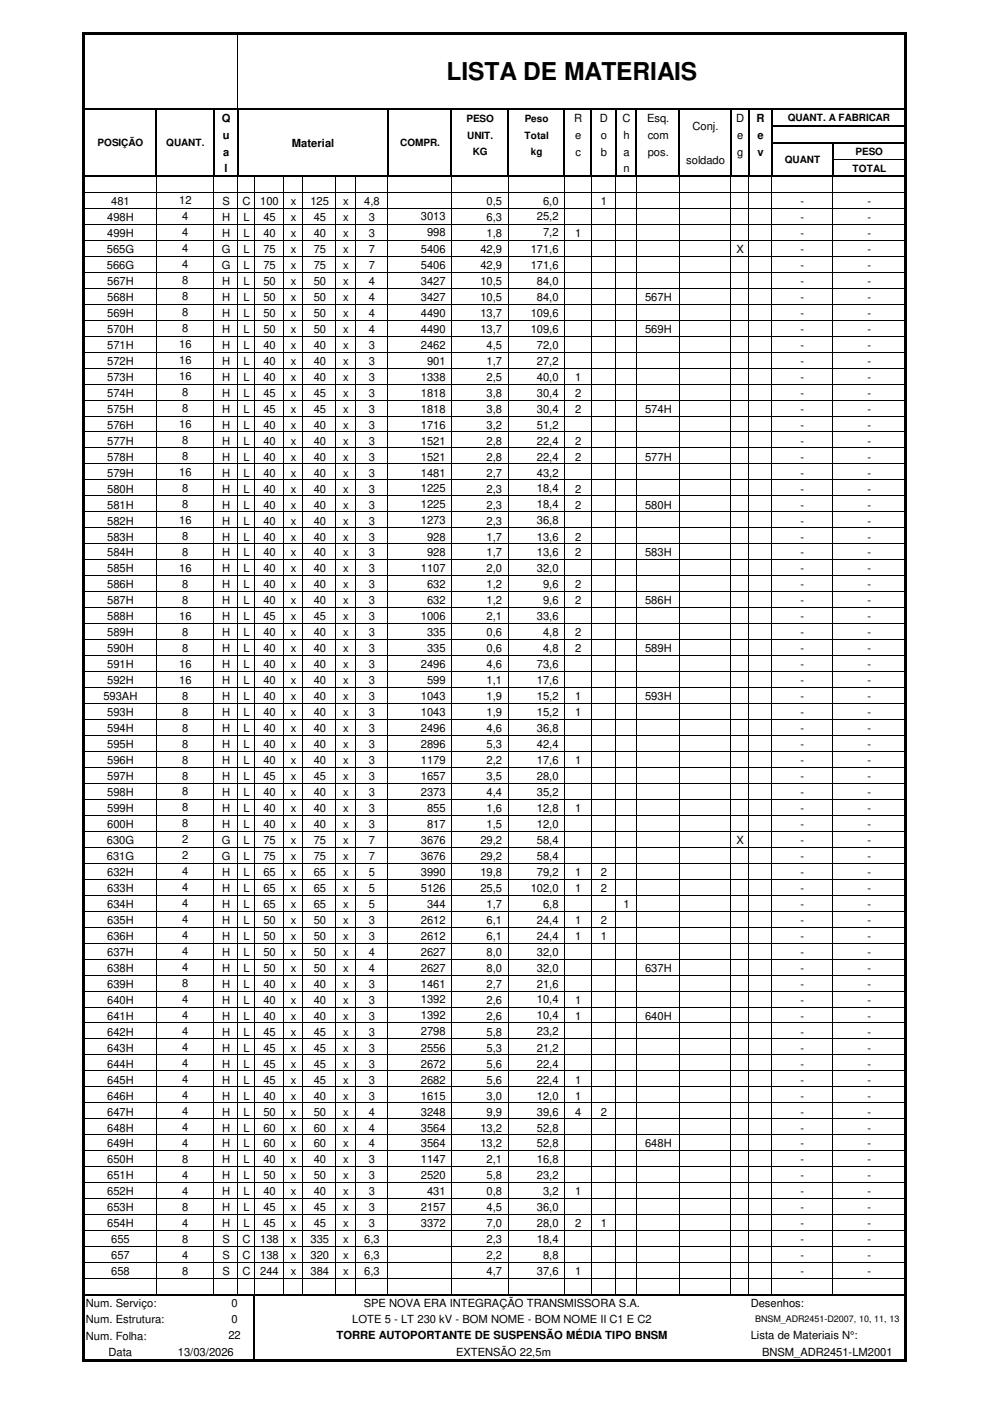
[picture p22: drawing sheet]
<svg xmlns="http://www.w3.org/2000/svg" width="210mm" height="297mm" viewBox="0 0 210 297" stroke-linecap="round" stroke-linejoin="round" font-family="sans-serif">
<defs><g id="words">
<text font-size="5.2" x="94.7" y="17">LISTA DE MATERIAIS</text>
<g font-size="2.4">
<text x="47" y="25.9">Q</text>
<text x="47.2" y="29.5">u</text>
<text x="121.8" y="25.9">R</text>
<text x="122" y="29.5">e</text>
<text x="127.2" y="25.9">D</text>
<text x="127.4" y="29.5">o</text>
<text x="132" y="25.9">C</text>
<text x="132.2" y="29.5">h</text>
<text x="137.2" y="25.9">Esq.</text>
<text x="137.3" y="29.5">com</text>
<text x="146.9" y="27.6">Conj.</text>
<text x="156.1" y="25.9">D</text>
<text x="156.3" y="29.5">e</text>
<text x="160.4" y="25.9">R</text>
<text x="160.6" y="29.5">e</text>
<text x="47.3" y="33">a</text>
<text x="61.9" y="31.1">Material</text>
<text x="122" y="33">c</text>
<text x="127.4" y="33">b</text>
<text x="132.2" y="33">a</text>
<text x="137.3" y="33">pos.</text>
<text x="145.5" y="34.7">soldado</text>
<text x="156.3" y="33">g</text>
<text x="160.6" y="33">v</text>
<text x="47.6" y="36.4">l</text>
<text x="132.2" y="36.4">n</text>
<text x="22.7" y="46.9">498H</text>
<text x="23.6" y="43.5">481</text>
<text x="38" y="43.3">12</text>
<text x="38.7" y="46.7">4</text>
<text x="47.1" y="46.9">H</text>
<text x="47.2" y="43.5">S</text>
<text x="51.4" y="43.5">C</text>
<text x="51.6" y="46.9">L</text>
<text x="55.2" y="43.5">100</text>
<text x="55.8" y="46.9">45</text>
<text x="61.7" y="43.5">x</text>
<text x="61.7" y="46.9">x</text>
<text x="65.8" y="43.5">125</text>
<text x="66.5" y="46.9">45</text>
<text x="72.7" y="43.5">x</text>
<text x="72.7" y="46.9">x</text>
<text x="77.2" y="43.5">4,8</text>
<text x="78.2" y="46.9">3</text>
<text x="89.2" y="46.7">3013</text>
<text x="103.2" y="43.5">0,5</text>
<text x="103.2" y="46.9">6,3</text>
<text x="113.8" y="46.7">25,2</text>
<text x="115.1" y="43.5">6,0</text>
<text x="127.4" y="43.5">1</text>
<text x="169.8" y="43.5">-</text>
<text x="169.8" y="46.9">-</text>
<text x="183.9" y="43.5">-</text>
<text x="183.9" y="46.9">-</text>
<text x="22.6" y="53.6">565G</text>
<text x="22.7" y="50.2">499H</text>
<text x="38.7" y="53.5">4</text>
<text x="38.7" y="50.1">4</text>
<text x="47" y="53.6">G</text>
<text x="47.1" y="50.2">H</text>
<text x="51.6" y="53.6">L</text>
<text x="51.6" y="50.2">L</text>
<text x="55.8" y="53.6">75</text>
<text x="55.8" y="50.2">40</text>
<text x="61.7" y="53.6">x</text>
<text x="61.7" y="50.2">x</text>
<text x="66.5" y="53.6">75</text>
<text x="66.5" y="50.2">40</text>
<text x="72.7" y="53.6">x</text>
<text x="72.7" y="50.2">x</text>
<text x="78.2" y="53.6">7</text>
<text x="78.2" y="50.2">3</text>
<text x="89.2" y="53.6">5406</text>
<text x="90.6" y="50.1">998</text>
<text x="101.9" y="53.6">42,9</text>
<text x="103.2" y="50.2">1,8</text>
<text x="112.5" y="53.6">171,6</text>
<text x="115.1" y="50.1">7,2</text>
<text x="122" y="50.2">1</text>
<text x="156.2" y="53.6">X</text>
<text x="169.8" y="53.6">-</text>
<text x="169.8" y="50.2">-</text>
<text x="183.9" y="53.6">-</text>
<text x="183.9" y="50.2">-</text>
<text x="22.6" y="57">566G</text>
<text x="38.7" y="56.9">4</text>
<text x="47" y="57">G</text>
<text x="51.6" y="57">L</text>
<text x="55.8" y="57">75</text>
<text x="61.7" y="57">x</text>
<text x="66.5" y="57">75</text>
<text x="72.7" y="57">x</text>
<text x="78.2" y="57">7</text>
<text x="89.2" y="57">5406</text>
<text x="101.9" y="57">42,9</text>
<text x="112.5" y="57">171,6</text>
<text x="169.8" y="57">-</text>
<text x="183.9" y="57">-</text>
<text x="22.7" y="60.4">567H</text>
<text x="22.7" y="63.8">568H</text>
<text x="38.7" y="60.3">8</text>
<text x="38.7" y="63.7">8</text>
<text x="47.1" y="60.4">H</text>
<text x="47.1" y="63.8">H</text>
<text x="51.6" y="60.4">L</text>
<text x="51.6" y="63.8">L</text>
<text x="55.8" y="60.4">50</text>
<text x="55.8" y="63.8">50</text>
<text x="61.7" y="60.4">x</text>
<text x="61.7" y="63.8">x</text>
<text x="66.5" y="60.4">50</text>
<text x="66.5" y="63.8">50</text>
<text x="72.7" y="60.4">x</text>
<text x="72.7" y="63.8">x</text>
<text x="78.2" y="60.4">4</text>
<text x="78.2" y="63.8">4</text>
<text x="89.2" y="60.4">3427</text>
<text x="89.2" y="63.8">3427</text>
<text x="101.9" y="60.4">10,5</text>
<text x="101.9" y="63.8">10,5</text>
<text x="113.8" y="60.4">84,0</text>
<text x="113.8" y="63.8">84,0</text>
<text x="136.8" y="63.8">567H</text>
<text x="169.8" y="60.4">-</text>
<text x="169.8" y="63.8">-</text>
<text x="183.9" y="60.4">-</text>
<text x="183.9" y="63.8">-</text>
<text x="22.7" y="67.2">569H</text>
<text x="22.7" y="70.6">570H</text>
<text x="38.7" y="67.1">8</text>
<text x="38.7" y="70.4">8</text>
<text x="47.1" y="67.2">H</text>
<text x="47.1" y="70.6">H</text>
<text x="51.6" y="67.2">L</text>
<text x="51.6" y="70.6">L</text>
<text x="55.8" y="67.2">50</text>
<text x="55.8" y="70.6">50</text>
<text x="61.7" y="67.2">x</text>
<text x="61.7" y="70.6">x</text>
<text x="66.5" y="67.2">50</text>
<text x="66.5" y="70.6">50</text>
<text x="72.7" y="67.2">x</text>
<text x="72.7" y="70.6">x</text>
<text x="78.2" y="67.2">4</text>
<text x="78.2" y="70.6">4</text>
<text x="89.2" y="67.2">4490</text>
<text x="89.2" y="70.6">4490</text>
<text x="101.9" y="67.2">13,7</text>
<text x="101.9" y="70.6">13,7</text>
<text x="112.5" y="67.2">109,6</text>
<text x="112.5" y="70.6">109,6</text>
<text x="136.8" y="70.6">569H</text>
<text x="169.8" y="67.2">-</text>
<text x="169.8" y="70.6">-</text>
<text x="183.9" y="67.2">-</text>
<text x="183.9" y="70.6">-</text>
<text x="22.7" y="74">571H</text>
<text x="22.7" y="77.3">572H</text>
<text x="38" y="73.8">16</text>
<text x="38" y="77.2">16</text>
<text x="47.1" y="74">H</text>
<text x="47.1" y="77.3">H</text>
<text x="51.6" y="74">L</text>
<text x="51.6" y="77.3">L</text>
<text x="55.8" y="74">40</text>
<text x="55.8" y="77.3">40</text>
<text x="61.7" y="74">x</text>
<text x="61.7" y="77.3">x</text>
<text x="66.5" y="74">40</text>
<text x="66.5" y="77.3">40</text>
<text x="72.7" y="74">x</text>
<text x="72.7" y="77.3">x</text>
<text x="78.2" y="74">3</text>
<text x="78.2" y="77.3">3</text>
<text x="89.2" y="74">2462</text>
<text x="90.6" y="77.3">901</text>
<text x="103.2" y="77.3">1,7</text>
<text x="103.2" y="74">4,5</text>
<text x="113.8" y="77.3">27,2</text>
<text x="113.8" y="74">72,0</text>
<text x="169.8" y="77.3">-</text>
<text x="169.8" y="74">-</text>
<text x="183.9" y="77.3">-</text>
<text x="183.9" y="74">-</text>
<text x="22.7" y="80.7">573H</text>
<text x="38" y="80.6">16</text>
<text x="38.7" y="84">8</text>
<text x="47.1" y="80.7">H</text>
<text x="51.6" y="80.7">L</text>
<text x="55.8" y="80.7">40</text>
<text x="61.7" y="80.7">x</text>
<text x="66.5" y="80.7">40</text>
<text x="72.7" y="80.7">x</text>
<text x="78.2" y="80.7">3</text>
<text x="89.2" y="80.7">1338</text>
<text x="103.2" y="80.7">2,5</text>
<text x="113.8" y="80.7">40,0</text>
<text x="122" y="80.7">1</text>
<text x="169.8" y="80.7">-</text>
<text x="183.9" y="80.7">-</text>
<text x="22.7" y="84.1">574H</text>
<text x="22.7" y="87.5">575H</text>
<text x="38.7" y="87.4">8</text>
<text x="47.1" y="84.1">H</text>
<text x="47.1" y="87.5">H</text>
<text x="51.6" y="84.1">L</text>
<text x="51.6" y="87.5">L</text>
<text x="55.8" y="84.1">45</text>
<text x="55.8" y="87.5">45</text>
<text x="61.7" y="84.1">x</text>
<text x="61.7" y="87.5">x</text>
<text x="66.5" y="84.1">45</text>
<text x="66.5" y="87.5">45</text>
<text x="72.7" y="84.1">x</text>
<text x="72.7" y="87.5">x</text>
<text x="78.2" y="84.1">3</text>
<text x="78.2" y="87.5">3</text>
<text x="89.2" y="84.1">1818</text>
<text x="89.2" y="87.5">1818</text>
<text x="103.2" y="84.1">3,8</text>
<text x="103.2" y="87.5">3,8</text>
<text x="113.8" y="84.1">30,4</text>
<text x="113.8" y="87.5">30,4</text>
<text x="122" y="84.1">2</text>
<text x="122" y="87.5">2</text>
<text x="136.8" y="87.5">574H</text>
<text x="169.8" y="84.1">-</text>
<text x="169.8" y="87.5">-</text>
<text x="183.9" y="84.1">-</text>
<text x="183.9" y="87.5">-</text>
<text x="22.7" y="90.9">576H</text>
<text x="22.7" y="94.3">577H</text>
<text x="38" y="90.8">16</text>
<text x="38.7" y="94.1">8</text>
<text x="47.1" y="90.9">H</text>
<text x="47.1" y="94.3">H</text>
<text x="51.6" y="90.9">L</text>
<text x="51.6" y="94.3">L</text>
<text x="55.8" y="90.9">40</text>
<text x="55.8" y="94.3">40</text>
<text x="61.7" y="90.9">x</text>
<text x="61.7" y="94.3">x</text>
<text x="66.5" y="90.9">40</text>
<text x="66.5" y="94.3">40</text>
<text x="72.7" y="90.9">x</text>
<text x="72.7" y="94.3">x</text>
<text x="78.2" y="90.9">3</text>
<text x="78.2" y="94.3">3</text>
<text x="89.2" y="90.9">1716</text>
<text x="89.2" y="94.3">1521</text>
<text x="103.2" y="90.9">3,2</text>
<text x="103.2" y="94.3">2,8</text>
<text x="113.8" y="90.9">51,2</text>
<text x="113.8" y="94.3">22,4</text>
<text x="122" y="94.3">2</text>
<text x="169.8" y="94.3">-</text>
<text x="169.8" y="90.9">-</text>
<text x="183.9" y="94.3">-</text>
<text x="183.9" y="90.9">-</text>
<text x="22.7" y="97.7">578H</text>
<text x="22.7" y="101">579H</text>
<text x="38" y="100.9">16</text>
<text x="38.7" y="97.5">8</text>
<text x="47.1" y="97.7">H</text>
<text x="47.1" y="101">H</text>
<text x="51.6" y="97.7">L</text>
<text x="51.6" y="101">L</text>
<text x="55.8" y="97.7">40</text>
<text x="55.8" y="101">40</text>
<text x="61.7" y="97.7">x</text>
<text x="61.7" y="101">x</text>
<text x="66.5" y="97.7">40</text>
<text x="66.5" y="101">40</text>
<text x="72.7" y="97.7">x</text>
<text x="72.7" y="101">x</text>
<text x="78.2" y="97.7">3</text>
<text x="78.2" y="101">3</text>
<text x="89.2" y="97.7">1521</text>
<text x="89.2" y="101">1481</text>
<text x="103.2" y="97.7">2,8</text>
<text x="103.2" y="101">2,7</text>
<text x="113.8" y="97.7">22,4</text>
<text x="113.8" y="101">43,2</text>
<text x="122" y="97.7">2</text>
<text x="136.8" y="97.7">577H</text>
<text x="169.8" y="97.7">-</text>
<text x="169.8" y="101">-</text>
<text x="183.9" y="97.7">-</text>
<text x="183.9" y="101">-</text>
<text x="22.7" y="104.4">580H</text>
<text x="22.7" y="107.8">581H</text>
<text x="38.7" y="104.3">8</text>
<text x="38.7" y="107.7">8</text>
<text x="47.1" y="104.4">H</text>
<text x="47.1" y="107.8">H</text>
<text x="51.6" y="104.4">L</text>
<text x="51.6" y="107.8">L</text>
<text x="55.8" y="104.4">40</text>
<text x="55.8" y="107.8">40</text>
<text x="61.7" y="104.4">x</text>
<text x="61.7" y="107.8">x</text>
<text x="66.5" y="104.4">40</text>
<text x="66.5" y="107.8">40</text>
<text x="72.7" y="104.4">x</text>
<text x="72.7" y="107.8">x</text>
<text x="78.2" y="104.4">3</text>
<text x="78.2" y="107.8">3</text>
<text x="89.2" y="104.3">1225</text>
<text x="89.2" y="107.7">1225</text>
<text x="103.2" y="104.4">2,3</text>
<text x="103.2" y="107.8">2,3</text>
<text x="113.8" y="104.3">18,4</text>
<text x="113.8" y="107.7">18,4</text>
<text x="122" y="104.4">2</text>
<text x="122" y="107.8">2</text>
<text x="136.8" y="107.8">580H</text>
<text x="169.8" y="104.4">-</text>
<text x="169.8" y="107.8">-</text>
<text x="183.9" y="104.4">-</text>
<text x="183.9" y="107.8">-</text>
<text x="22.7" y="111.2">582H</text>
<text x="38" y="111.1">16</text>
<text x="47.1" y="111.2">H</text>
<text x="51.6" y="111.2">L</text>
<text x="55.8" y="111.2">40</text>
<text x="61.7" y="111.2">x</text>
<text x="66.5" y="111.2">40</text>
<text x="72.7" y="111.2">x</text>
<text x="78.2" y="111.2">3</text>
<text x="89.2" y="111.1">1273</text>
<text x="103.2" y="111.2">2,3</text>
<text x="113.8" y="111.1">36,8</text>
<text x="169.8" y="111.2">-</text>
<text x="183.9" y="111.2">-</text>
<text x="22.7" y="114.6">583H</text>
<text x="22.7" y="118">584H</text>
<text x="38.7" y="114.5">8</text>
<text x="38.7" y="117.9">8</text>
<text x="47.1" y="114.6">H</text>
<text x="47.1" y="118">H</text>
<text x="51.6" y="114.6">L</text>
<text x="51.6" y="118">L</text>
<text x="55.8" y="114.6">40</text>
<text x="55.8" y="118">40</text>
<text x="61.7" y="114.6">x</text>
<text x="61.7" y="118">x</text>
<text x="66.5" y="114.6">40</text>
<text x="66.5" y="118">40</text>
<text x="72.7" y="114.6">x</text>
<text x="72.7" y="118">x</text>
<text x="78.2" y="114.6">3</text>
<text x="78.2" y="118">3</text>
<text x="90.6" y="114.6">928</text>
<text x="90.6" y="118">928</text>
<text x="103.2" y="114.6">1,7</text>
<text x="103.2" y="118">1,7</text>
<text x="113.8" y="114.6">13,6</text>
<text x="113.8" y="118">13,6</text>
<text x="122" y="114.6">2</text>
<text x="122" y="118">2</text>
<text x="136.8" y="118">583H</text>
<text x="169.8" y="114.6">-</text>
<text x="169.8" y="118">-</text>
<text x="183.9" y="114.6">-</text>
<text x="183.9" y="118">-</text>
<text x="22.7" y="121.4">585H</text>
<text x="22.7" y="124.8">586H</text>
<text x="38" y="121.2">16</text>
<text x="38.7" y="124.6">8</text>
<text x="47.1" y="121.4">H</text>
<text x="47.1" y="124.8">H</text>
<text x="51.6" y="121.4">L</text>
<text x="51.6" y="124.8">L</text>
<text x="55.8" y="121.4">40</text>
<text x="55.8" y="124.8">40</text>
<text x="61.7" y="121.4">x</text>
<text x="61.7" y="124.8">x</text>
<text x="66.5" y="121.4">40</text>
<text x="66.5" y="124.8">40</text>
<text x="72.7" y="121.4">x</text>
<text x="72.7" y="124.8">x</text>
<text x="78.2" y="121.4">3</text>
<text x="78.2" y="124.8">3</text>
<text x="89.2" y="121.4">1107</text>
<text x="90.6" y="124.8">632</text>
<text x="103.2" y="121.4">2,0</text>
<text x="103.2" y="124.8">1,2</text>
<text x="113.8" y="121.4">32,0</text>
<text x="115.1" y="124.8">9,6</text>
<text x="122" y="124.8">2</text>
<text x="169.8" y="124.8">-</text>
<text x="169.8" y="121.4">-</text>
<text x="183.9" y="121.4">-</text>
<text x="183.9" y="124.8">-</text>
<text x="22.7" y="128.1">587H</text>
<text x="22.7" y="131.5">588H</text>
<text x="38" y="131.4">16</text>
<text x="38.7" y="128">8</text>
<text x="47.1" y="128.1">H</text>
<text x="47.1" y="131.5">H</text>
<text x="51.6" y="128.1">L</text>
<text x="51.6" y="131.5">L</text>
<text x="55.8" y="128.1">40</text>
<text x="55.8" y="131.5">45</text>
<text x="61.7" y="128.1">x</text>
<text x="61.7" y="131.5">x</text>
<text x="66.5" y="128.1">40</text>
<text x="66.5" y="131.5">45</text>
<text x="72.7" y="128.1">x</text>
<text x="72.7" y="131.5">x</text>
<text x="78.2" y="128.1">3</text>
<text x="78.2" y="131.5">3</text>
<text x="89.2" y="131.5">1006</text>
<text x="90.6" y="128.1">632</text>
<text x="103.2" y="128.1">1,2</text>
<text x="103.2" y="131.5">2,1</text>
<text x="113.8" y="131.5">33,6</text>
<text x="115.1" y="128.1">9,6</text>
<text x="122" y="128.1">2</text>
<text x="136.8" y="128.1">586H</text>
<text x="169.8" y="128.1">-</text>
<text x="169.8" y="131.5">-</text>
<text x="183.9" y="128.1">-</text>
<text x="183.9" y="131.5">-</text>
<text x="22.7" y="134.9">589H</text>
<text x="38.7" y="134.8">8</text>
<text x="47.1" y="134.9">H</text>
<text x="51.6" y="134.9">L</text>
<text x="55.8" y="134.9">40</text>
<text x="61.7" y="134.9">x</text>
<text x="66.5" y="134.9">40</text>
<text x="72.7" y="134.9">x</text>
<text x="78.2" y="134.9">3</text>
<text x="90.6" y="134.9">335</text>
<text x="103.2" y="134.9">0,6</text>
<text x="115.1" y="134.9">4,8</text>
<text x="122" y="134.9">2</text>
<text x="169.8" y="134.9">-</text>
<text x="183.9" y="134.9">-</text>
<text x="22.7" y="138.3">590H</text>
<text x="22.7" y="141.7">591H</text>
<text x="38" y="141.6">16</text>
<text x="38.7" y="138.2">8</text>
<text x="47.1" y="138.3">H</text>
<text x="47.1" y="141.7">H</text>
<text x="51.6" y="138.3">L</text>
<text x="51.6" y="141.7">L</text>
<text x="55.8" y="138.3">40</text>
<text x="55.8" y="141.7">40</text>
<text x="61.7" y="138.3">x</text>
<text x="61.7" y="141.7">x</text>
<text x="66.5" y="138.3">40</text>
<text x="66.5" y="141.7">40</text>
<text x="72.7" y="138.3">x</text>
<text x="72.7" y="141.7">x</text>
<text x="78.2" y="138.3">3</text>
<text x="78.2" y="141.7">3</text>
<text x="89.2" y="141.7">2496</text>
<text x="90.6" y="138.3">335</text>
<text x="103.2" y="138.3">0,6</text>
<text x="103.2" y="141.7">4,6</text>
<text x="113.8" y="141.7">73,6</text>
<text x="115.1" y="138.3">4,8</text>
<text x="122" y="138.3">2</text>
<text x="136.8" y="138.3">589H</text>
<text x="169.8" y="138.3">-</text>
<text x="169.8" y="141.7">-</text>
<text x="183.9" y="138.3">-</text>
<text x="183.9" y="141.7">-</text>
<text x="21.9" y="148.5">593AH</text>
<text x="22.7" y="145.1">592H</text>
<text x="38" y="144.9">16</text>
<text x="38.7" y="148.3">8</text>
<text x="47.1" y="145.1">H</text>
<text x="47.1" y="148.5">H</text>
<text x="51.6" y="145.1">L</text>
<text x="51.6" y="148.5">L</text>
<text x="55.8" y="145.1">40</text>
<text x="55.8" y="148.5">40</text>
<text x="61.7" y="145.1">x</text>
<text x="61.7" y="148.5">x</text>
<text x="66.5" y="145.1">40</text>
<text x="66.5" y="148.5">40</text>
<text x="72.7" y="145.1">x</text>
<text x="72.7" y="148.5">x</text>
<text x="78.2" y="145.1">3</text>
<text x="78.2" y="148.5">3</text>
<text x="89.2" y="148.5">1043</text>
<text x="90.6" y="145.1">599</text>
<text x="103.2" y="145.1">1,1</text>
<text x="103.2" y="148.5">1,9</text>
<text x="113.8" y="145.1">17,6</text>
<text x="113.8" y="148.5">15,2</text>
<text x="122" y="148.5">1</text>
<text x="136.8" y="148.5">593H</text>
<text x="169.8" y="145.1">-</text>
<text x="169.8" y="148.5">-</text>
<text x="183.9" y="145.1">-</text>
<text x="183.9" y="148.5">-</text>
<text x="22.7" y="151.8">593H</text>
<text x="22.7" y="155.2">594H</text>
<text x="38.7" y="151.7">8</text>
<text x="38.7" y="155.1">8</text>
<text x="47.1" y="151.8">H</text>
<text x="47.1" y="155.2">H</text>
<text x="51.6" y="151.8">L</text>
<text x="51.6" y="155.2">L</text>
<text x="55.8" y="151.8">40</text>
<text x="55.8" y="155.2">40</text>
<text x="61.7" y="151.8">x</text>
<text x="61.7" y="155.2">x</text>
<text x="66.5" y="151.8">40</text>
<text x="66.5" y="155.2">40</text>
<text x="72.7" y="151.8">x</text>
<text x="72.7" y="155.2">x</text>
<text x="78.2" y="151.8">3</text>
<text x="78.2" y="155.2">3</text>
<text x="89.2" y="151.8">1043</text>
<text x="89.2" y="155.2">2496</text>
<text x="103.2" y="151.8">1,9</text>
<text x="103.2" y="155.2">4,6</text>
<text x="113.8" y="151.8">15,2</text>
<text x="113.8" y="155.2">36,8</text>
<text x="122" y="151.8">1</text>
<text x="169.8" y="151.8">-</text>
<text x="169.8" y="155.2">-</text>
<text x="183.9" y="151.8">-</text>
<text x="183.9" y="155.2">-</text>
<text x="22.7" y="158.6">595H</text>
<text x="38.7" y="158.5">8</text>
<text x="38.7" y="161.9">8</text>
<text x="47.1" y="158.6">H</text>
<text x="51.6" y="158.6">L</text>
<text x="55.8" y="158.6">40</text>
<text x="61.7" y="158.6">x</text>
<text x="66.5" y="158.6">40</text>
<text x="72.7" y="158.6">x</text>
<text x="78.2" y="158.6">3</text>
<text x="89.2" y="158.6">2896</text>
<text x="103.2" y="158.6">5,3</text>
<text x="113.8" y="158.6">42,4</text>
<text x="169.8" y="158.6">-</text>
<text x="183.9" y="158.6">-</text>
<text x="22.7" y="162">596H</text>
<text x="22.7" y="165.4">597H</text>
<text x="38.7" y="165.3">8</text>
<text x="47.1" y="162">H</text>
<text x="47.1" y="165.4">H</text>
<text x="51.6" y="162">L</text>
<text x="51.6" y="165.4">L</text>
<text x="55.8" y="162">40</text>
<text x="55.8" y="165.4">45</text>
<text x="61.7" y="162">x</text>
<text x="61.7" y="165.4">x</text>
<text x="66.5" y="162">40</text>
<text x="66.5" y="165.4">45</text>
<text x="72.7" y="162">x</text>
<text x="72.7" y="165.4">x</text>
<text x="78.2" y="162">3</text>
<text x="78.2" y="165.4">3</text>
<text x="89.2" y="162">1179</text>
<text x="89.2" y="165.4">1657</text>
<text x="103.2" y="162">2,2</text>
<text x="103.2" y="165.4">3,5</text>
<text x="113.8" y="162">17,6</text>
<text x="113.8" y="165.4">28,0</text>
<text x="122" y="162">1</text>
<text x="169.8" y="162">-</text>
<text x="169.8" y="165.4">-</text>
<text x="183.9" y="162">-</text>
<text x="183.9" y="165.4">-</text>
<text x="22.7" y="168.8">598H</text>
<text x="22.7" y="172.2">599H</text>
<text x="38.7" y="168.7">8</text>
<text x="38.7" y="172">8</text>
<text x="47.1" y="168.8">H</text>
<text x="47.1" y="172.2">H</text>
<text x="51.6" y="168.8">L</text>
<text x="51.6" y="172.2">L</text>
<text x="55.8" y="168.8">40</text>
<text x="55.8" y="172.2">40</text>
<text x="61.7" y="168.8">x</text>
<text x="61.7" y="172.2">x</text>
<text x="66.5" y="168.8">40</text>
<text x="66.5" y="172.2">40</text>
<text x="72.7" y="168.8">x</text>
<text x="72.7" y="172.2">x</text>
<text x="78.2" y="168.8">3</text>
<text x="78.2" y="172.2">3</text>
<text x="89.2" y="168.8">2373</text>
<text x="90.6" y="172.2">855</text>
<text x="103.2" y="168.8">4,4</text>
<text x="103.2" y="172.2">1,6</text>
<text x="113.8" y="168.8">35,2</text>
<text x="113.8" y="172.2">12,8</text>
<text x="122" y="172.2">1</text>
<text x="169.8" y="172.2">-</text>
<text x="169.8" y="168.8">-</text>
<text x="183.9" y="172.2">-</text>
<text x="183.9" y="168.8">-</text>
<text x="22.6" y="178.9">630G</text>
<text x="22.7" y="175.6">600H</text>
<text x="38.7" y="175.4">8</text>
<text x="38.7" y="178.8">2</text>
<text x="47" y="178.9">G</text>
<text x="47.1" y="175.6">H</text>
<text x="51.6" y="178.9">L</text>
<text x="51.6" y="175.6">L</text>
<text x="55.8" y="178.9">75</text>
<text x="55.8" y="175.6">40</text>
<text x="61.7" y="178.9">x</text>
<text x="61.7" y="175.6">x</text>
<text x="66.5" y="178.9">75</text>
<text x="66.5" y="175.6">40</text>
<text x="72.7" y="178.9">x</text>
<text x="72.7" y="175.6">x</text>
<text x="78.2" y="178.9">7</text>
<text x="78.2" y="175.6">3</text>
<text x="89.2" y="178.9">3676</text>
<text x="90.6" y="175.6">817</text>
<text x="101.9" y="178.9">29,2</text>
<text x="103.2" y="175.6">1,5</text>
<text x="113.8" y="178.9">58,4</text>
<text x="113.8" y="175.6">12,0</text>
<text x="156.2" y="178.9">X</text>
<text x="169.8" y="178.9">-</text>
<text x="169.8" y="175.6">-</text>
<text x="183.9" y="178.9">-</text>
<text x="183.9" y="175.6">-</text>
<text x="22.6" y="182.3">631G</text>
<text x="22.7" y="185.7">632H</text>
<text x="38.7" y="182.2">2</text>
<text x="38.7" y="185.6">4</text>
<text x="47" y="182.3">G</text>
<text x="47.1" y="185.7">H</text>
<text x="51.6" y="182.3">L</text>
<text x="51.6" y="185.7">L</text>
<text x="55.8" y="182.3">75</text>
<text x="55.8" y="185.7">65</text>
<text x="61.7" y="182.3">x</text>
<text x="61.7" y="185.7">x</text>
<text x="66.5" y="182.3">75</text>
<text x="66.5" y="185.7">65</text>
<text x="72.7" y="182.3">x</text>
<text x="72.7" y="185.7">x</text>
<text x="78.2" y="182.3">7</text>
<text x="78.2" y="185.7">5</text>
<text x="89.2" y="182.3">3676</text>
<text x="89.2" y="185.7">3990</text>
<text x="101.9" y="182.3">29,2</text>
<text x="101.9" y="185.7">19,8</text>
<text x="113.8" y="182.3">58,4</text>
<text x="113.8" y="185.7">79,2</text>
<text x="122" y="185.7">1</text>
<text x="127.4" y="185.7">2</text>
<text x="169.8" y="185.7">-</text>
<text x="169.8" y="182.3">-</text>
<text x="183.9" y="185.7">-</text>
<text x="183.9" y="182.3">-</text>
<text x="22.7" y="189.1">633H</text>
<text x="38.7" y="189">4</text>
<text x="47.1" y="189.1">H</text>
<text x="51.6" y="189.1">L</text>
<text x="55.8" y="189.1">65</text>
<text x="61.7" y="189.1">x</text>
<text x="66.5" y="189.1">65</text>
<text x="72.7" y="189.1">x</text>
<text x="78.2" y="189.1">5</text>
<text x="89.2" y="189.1">5126</text>
<text x="101.9" y="189.1">25,5</text>
<text x="112.5" y="189.1">102,0</text>
<text x="122" y="189.1">1</text>
<text x="127.4" y="189.1">2</text>
<text x="169.8" y="189.1">-</text>
<text x="183.9" y="189.1">-</text>
<text x="22.7" y="192.5">634H</text>
<text x="22.7" y="195.9">635H</text>
<text x="38.7" y="192.4">4</text>
<text x="38.7" y="195.7">4</text>
<text x="47.1" y="192.5">H</text>
<text x="47.1" y="195.9">H</text>
<text x="51.6" y="192.5">L</text>
<text x="51.6" y="195.9">L</text>
<text x="55.8" y="192.5">65</text>
<text x="55.8" y="195.9">50</text>
<text x="61.7" y="192.5">x</text>
<text x="61.7" y="195.9">x</text>
<text x="66.5" y="192.5">65</text>
<text x="66.5" y="195.9">50</text>
<text x="72.7" y="192.5">x</text>
<text x="72.7" y="195.9">x</text>
<text x="78.2" y="192.5">5</text>
<text x="78.2" y="195.9">3</text>
<text x="89.2" y="195.9">2612</text>
<text x="90.6" y="192.5">344</text>
<text x="103.2" y="192.5">1,7</text>
<text x="103.2" y="195.9">6,1</text>
<text x="113.8" y="195.9">24,4</text>
<text x="115.1" y="192.5">6,8</text>
<text x="122" y="195.9">1</text>
<text x="127.4" y="195.9">2</text>
<text x="132.2" y="192.5">1</text>
<text x="169.8" y="195.9">-</text>
<text x="169.8" y="192.5">-</text>
<text x="183.9" y="195.9">-</text>
<text x="183.9" y="192.5">-</text>
<text x="22.7" y="199.3">636H</text>
<text x="22.7" y="202.6">637H</text>
<text x="38.7" y="199.1">4</text>
<text x="38.7" y="202.5">4</text>
<text x="47.1" y="199.3">H</text>
<text x="47.1" y="202.6">H</text>
<text x="51.6" y="199.3">L</text>
<text x="51.6" y="202.6">L</text>
<text x="55.8" y="199.3">50</text>
<text x="55.8" y="202.6">50</text>
<text x="61.7" y="199.3">x</text>
<text x="61.7" y="202.6">x</text>
<text x="66.5" y="199.3">50</text>
<text x="66.5" y="202.6">50</text>
<text x="72.7" y="199.3">x</text>
<text x="72.7" y="202.6">x</text>
<text x="78.2" y="199.3">3</text>
<text x="78.2" y="202.6">4</text>
<text x="89.2" y="199.3">2612</text>
<text x="89.2" y="202.6">2627</text>
<text x="103.2" y="199.3">6,1</text>
<text x="103.2" y="202.6">8,0</text>
<text x="113.8" y="199.3">24,4</text>
<text x="113.8" y="202.6">32,0</text>
<text x="122" y="199.3">1</text>
<text x="127.4" y="199.3">1</text>
<text x="169.8" y="199.3">-</text>
<text x="169.8" y="202.6">-</text>
<text x="183.9" y="199.3">-</text>
<text x="183.9" y="202.6">-</text>
<text x="22.7" y="206">638H</text>
<text x="22.7" y="209.4">639H</text>
<text x="38.7" y="205.9">4</text>
<text x="38.7" y="209.3">8</text>
<text x="47.1" y="206">H</text>
<text x="47.1" y="209.4">H</text>
<text x="51.6" y="206">L</text>
<text x="51.6" y="209.4">L</text>
<text x="55.8" y="206">50</text>
<text x="55.8" y="209.4">40</text>
<text x="61.7" y="206">x</text>
<text x="61.7" y="209.4">x</text>
<text x="66.5" y="206">50</text>
<text x="66.5" y="209.4">40</text>
<text x="72.7" y="206">x</text>
<text x="72.7" y="209.4">x</text>
<text x="78.2" y="206">4</text>
<text x="78.2" y="209.4">3</text>
<text x="89.2" y="206">2627</text>
<text x="89.2" y="209.4">1461</text>
<text x="103.2" y="206">8,0</text>
<text x="103.2" y="209.4">2,7</text>
<text x="113.8" y="206">32,0</text>
<text x="113.8" y="209.4">21,6</text>
<text x="136.8" y="206">637H</text>
<text x="169.8" y="206">-</text>
<text x="169.8" y="209.4">-</text>
<text x="183.9" y="206">-</text>
<text x="183.9" y="209.4">-</text>
<text x="22.7" y="212.8">640H</text>
<text x="38.7" y="212.7">4</text>
<text x="47.1" y="212.8">H</text>
<text x="51.6" y="212.8">L</text>
<text x="55.8" y="212.8">40</text>
<text x="61.7" y="212.8">x</text>
<text x="66.5" y="212.8">40</text>
<text x="72.7" y="212.8">x</text>
<text x="78.2" y="212.8">3</text>
<text x="89.2" y="212.7">1392</text>
<text x="103.2" y="212.8">2,6</text>
<text x="113.8" y="212.7">10,4</text>
<text x="122" y="212.8">1</text>
<text x="169.8" y="212.8">-</text>
<text x="183.9" y="212.8">-</text>
<text x="22.7" y="216.2">641H</text>
<text x="22.7" y="219.6">642H</text>
<text x="38.7" y="216.1">4</text>
<text x="38.7" y="219.5">4</text>
<text x="47.1" y="216.2">H</text>
<text x="47.1" y="219.6">H</text>
<text x="51.6" y="216.2">L</text>
<text x="51.6" y="219.6">L</text>
<text x="55.8" y="216.2">40</text>
<text x="55.8" y="219.6">45</text>
<text x="61.7" y="216.2">x</text>
<text x="61.7" y="219.6">x</text>
<text x="66.5" y="216.2">40</text>
<text x="66.5" y="219.6">45</text>
<text x="72.7" y="216.2">x</text>
<text x="72.7" y="219.6">x</text>
<text x="78.2" y="216.2">3</text>
<text x="78.2" y="219.6">3</text>
<text x="89.2" y="216.1">1392</text>
<text x="89.2" y="219.5">2798</text>
<text x="103.2" y="216.2">2,6</text>
<text x="103.2" y="219.6">5,8</text>
<text x="113.8" y="216.1">10,4</text>
<text x="113.8" y="219.5">23,2</text>
<text x="122" y="216.2">1</text>
<text x="136.8" y="216.2">640H</text>
<text x="169.8" y="219.6">-</text>
<text x="169.8" y="216.2">-</text>
<text x="183.9" y="219.6">-</text>
<text x="183.9" y="216.2">-</text>
<text x="22.7" y="223">643H</text>
<text x="22.7" y="226.4">644H</text>
<text x="38.7" y="222.8">4</text>
<text x="38.7" y="226.2">4</text>
<text x="47.1" y="223">H</text>
<text x="47.1" y="226.4">H</text>
<text x="51.6" y="223">L</text>
<text x="51.6" y="226.4">L</text>
<text x="55.8" y="223">45</text>
<text x="55.8" y="226.4">45</text>
<text x="61.7" y="223">x</text>
<text x="61.7" y="226.4">x</text>
<text x="66.5" y="223">45</text>
<text x="66.5" y="226.4">45</text>
<text x="72.7" y="223">x</text>
<text x="72.7" y="226.4">x</text>
<text x="78.2" y="223">3</text>
<text x="78.2" y="226.4">3</text>
<text x="89.2" y="223">2556</text>
<text x="89.2" y="226.4">2672</text>
<text x="103.2" y="223">5,3</text>
<text x="103.2" y="226.4">5,6</text>
<text x="113.8" y="223">21,2</text>
<text x="113.8" y="226.4">22,4</text>
<text x="169.8" y="223">-</text>
<text x="169.8" y="226.4">-</text>
<text x="183.9" y="223">-</text>
<text x="183.9" y="226.4">-</text>
<text x="22.7" y="229.7">645H</text>
<text x="22.7" y="233.1">646H</text>
<text x="38.7" y="229.6">4</text>
<text x="38.7" y="233">4</text>
<text x="47.1" y="229.7">H</text>
<text x="47.1" y="233.1">H</text>
<text x="51.6" y="229.7">L</text>
<text x="51.6" y="233.1">L</text>
<text x="55.8" y="229.7">45</text>
<text x="55.8" y="233.1">40</text>
<text x="61.7" y="229.7">x</text>
<text x="61.7" y="233.1">x</text>
<text x="66.5" y="229.7">45</text>
<text x="66.5" y="233.1">40</text>
<text x="72.7" y="229.7">x</text>
<text x="72.7" y="233.1">x</text>
<text x="78.2" y="229.7">3</text>
<text x="78.2" y="233.1">3</text>
<text x="89.2" y="229.7">2682</text>
<text x="89.2" y="233.1">1615</text>
<text x="103.2" y="229.7">5,6</text>
<text x="103.2" y="233.1">3,0</text>
<text x="113.8" y="229.7">22,4</text>
<text x="113.8" y="233.1">12,0</text>
<text x="122" y="229.7">1</text>
<text x="122" y="233.1">1</text>
<text x="169.8" y="229.7">-</text>
<text x="169.8" y="233.1">-</text>
<text x="183.9" y="229.7">-</text>
<text x="183.9" y="233.1">-</text>
<text x="22.7" y="236.5">647H</text>
<text x="22.7" y="239.9">648H</text>
<text x="38.7" y="236.4">4</text>
<text x="38.7" y="239.8">4</text>
<text x="47.1" y="236.5">H</text>
<text x="47.1" y="239.9">H</text>
<text x="51.6" y="236.5">L</text>
<text x="51.6" y="239.9">L</text>
<text x="55.8" y="236.5">50</text>
<text x="55.8" y="239.9">60</text>
<text x="61.7" y="236.5">x</text>
<text x="61.7" y="239.9">x</text>
<text x="66.5" y="236.5">50</text>
<text x="66.5" y="239.9">60</text>
<text x="72.7" y="236.5">x</text>
<text x="72.7" y="239.9">x</text>
<text x="78.2" y="236.5">4</text>
<text x="78.2" y="239.9">4</text>
<text x="89.2" y="236.5">3248</text>
<text x="89.2" y="239.9">3564</text>
<text x="101.9" y="239.9">13,2</text>
<text x="103.2" y="236.5">9,9</text>
<text x="113.8" y="236.5">39,6</text>
<text x="113.8" y="239.9">52,8</text>
<text x="122" y="236.5">4</text>
<text x="127.4" y="236.5">2</text>
<text x="169.8" y="236.5">-</text>
<text x="169.8" y="239.9">-</text>
<text x="183.9" y="236.5">-</text>
<text x="183.9" y="239.9">-</text>
<text x="22.7" y="243.3">649H</text>
<text x="38.7" y="243.2">4</text>
<text x="47.1" y="243.3">H</text>
<text x="51.6" y="243.3">L</text>
<text x="55.8" y="243.3">60</text>
<text x="61.7" y="243.3">x</text>
<text x="66.5" y="243.3">60</text>
<text x="72.7" y="243.3">x</text>
<text x="78.2" y="243.3">4</text>
<text x="89.2" y="243.3">3564</text>
<text x="101.9" y="243.3">13,2</text>
<text x="113.8" y="243.3">52,8</text>
<text x="136.8" y="243.3">648H</text>
<text x="169.8" y="243.3">-</text>
<text x="183.9" y="243.3">-</text>
<text x="22.7" y="246.7">650H</text>
<text x="22.7" y="250.1">651H</text>
<text x="38.7" y="246.5">8</text>
<text x="38.7" y="249.9">4</text>
<text x="47.1" y="246.7">H</text>
<text x="47.1" y="250.1">H</text>
<text x="51.6" y="246.7">L</text>
<text x="51.6" y="250.1">L</text>
<text x="55.8" y="246.7">40</text>
<text x="55.8" y="250.1">50</text>
<text x="61.7" y="246.7">x</text>
<text x="61.7" y="250.1">x</text>
<text x="66.5" y="246.7">40</text>
<text x="66.5" y="250.1">50</text>
<text x="72.7" y="246.7">x</text>
<text x="72.7" y="250.1">x</text>
<text x="78.2" y="246.7">3</text>
<text x="78.2" y="250.1">3</text>
<text x="89.2" y="246.7">1147</text>
<text x="89.2" y="250.1">2520</text>
<text x="103.2" y="246.7">2,1</text>
<text x="103.2" y="250.1">5,8</text>
<text x="113.8" y="246.7">16,8</text>
<text x="113.8" y="250.1">23,2</text>
<text x="169.8" y="246.7">-</text>
<text x="169.8" y="250.1">-</text>
<text x="183.9" y="246.7">-</text>
<text x="183.9" y="250.1">-</text>
<text x="22.7" y="253.4">652H</text>
<text x="22.7" y="256.8">653H</text>
<text x="38.7" y="253.3">4</text>
<text x="38.7" y="256.7">8</text>
<text x="47.1" y="253.4">H</text>
<text x="47.1" y="256.8">H</text>
<text x="51.6" y="253.4">L</text>
<text x="51.6" y="256.8">L</text>
<text x="55.8" y="253.4">40</text>
<text x="55.8" y="256.8">45</text>
<text x="61.7" y="253.4">x</text>
<text x="61.7" y="256.8">x</text>
<text x="66.5" y="253.4">40</text>
<text x="66.5" y="256.8">45</text>
<text x="72.7" y="253.4">x</text>
<text x="72.7" y="256.8">x</text>
<text x="78.2" y="253.4">3</text>
<text x="78.2" y="256.8">3</text>
<text x="89.2" y="256.8">2157</text>
<text x="90.6" y="253.4">431</text>
<text x="103.2" y="253.4">0,8</text>
<text x="103.2" y="256.8">4,5</text>
<text x="113.8" y="256.8">36,0</text>
<text x="115.1" y="253.4">3,2</text>
<text x="122" y="253.4">1</text>
<text x="169.8" y="253.4">-</text>
<text x="169.8" y="256.8">-</text>
<text x="183.9" y="256.8">-</text>
<text x="183.9" y="253.4">-</text>
<text x="22.7" y="260.2">654H</text>
<text x="23.6" y="263.6">655</text>
<text x="38.7" y="260.1">4</text>
<text x="38.7" y="263.5">8</text>
<text x="47.1" y="260.2">H</text>
<text x="47.2" y="263.6">S</text>
<text x="51.4" y="263.6">C</text>
<text x="51.6" y="260.2">L</text>
<text x="55.2" y="263.6">138</text>
<text x="55.8" y="260.2">45</text>
<text x="61.7" y="263.6">x</text>
<text x="61.7" y="260.2">x</text>
<text x="65.8" y="263.6">335</text>
<text x="66.5" y="260.2">45</text>
<text x="72.7" y="263.6">x</text>
<text x="72.7" y="260.2">x</text>
<text x="77.2" y="263.6">6,3</text>
<text x="78.2" y="260.2">3</text>
<text x="89.2" y="260.2">3372</text>
<text x="103.2" y="260.2">7,0</text>
<text x="103.2" y="263.6">2,3</text>
<text x="113.8" y="260.2">28,0</text>
<text x="113.8" y="263.6">18,4</text>
<text x="122" y="260.2">2</text>
<text x="127.4" y="260.2">1</text>
<text x="169.8" y="260.2">-</text>
<text x="169.8" y="263.6">-</text>
<text x="183.9" y="260.2">-</text>
<text x="183.9" y="263.6">-</text>
<text x="23.6" y="267">657</text>
<text x="38.7" y="266.9">4</text>
<text x="47.2" y="267">S</text>
<text x="51.4" y="267">C</text>
<text x="55.2" y="267">138</text>
<text x="61.7" y="267">x</text>
<text x="65.8" y="267">320</text>
<text x="72.7" y="267">x</text>
<text x="77.2" y="267">6,3</text>
<text x="103.2" y="267">2,2</text>
<text x="115.1" y="267">8,8</text>
<text x="169.8" y="267">-</text>
<text x="183.9" y="267">-</text>
<text x="23.6" y="270.4">658</text>
<text x="38.7" y="270.3">8</text>
<text x="47.2" y="270.4">S</text>
<text x="51.4" y="270.4">C</text>
<text x="55.2" y="270.4">244</text>
<text x="61.7" y="270.4">x</text>
<text x="65.8" y="270.4">384</text>
<text x="72.7" y="270.4">x</text>
<text x="77.2" y="270.4">6,3</text>
<text x="103.2" y="270.4">4,7</text>
<text x="113.8" y="270.4">37,6</text>
<text x="122" y="270.4">1</text>
<text x="169.8" y="270.4">-</text>
<text x="183.9" y="270.4">-</text>
<text x="18.2" y="277.1">Num. Serviço:</text>
<text x="18.2" y="280.5">Num. Estrutura:</text>
<text x="49.1" y="280.5">0</text>
<text x="49.1" y="277.1">0</text>
<text x="74.7" y="280.5">LOTE 5 - LT 230 kV - BOM NOME - BOM NOME II C1 E C2</text>
<text x="77.1" y="277.1">SPE NOVA ERA INTEGRAÇÃO TRANSMISSORA S.A.</text>
<text x="159.2" y="277.1">Desenhos:</text>
<text x="18.2" y="284">Num. Folha:</text>
<text x="23" y="287.5">Data</text>
<text x="37.7" y="287.4">13/03/2026</text>
<text x="48.4" y="283.9">22</text>
<text x="71.3" y="283.9">TORRE AUTOPORTANTE DE SUSPENSÃO MÉDIA TIPO BNSM</text>
<text x="96.7" y="287.4">EXTENSÃO 22,5m</text>
<text x="159.2" y="283.9">Lista de Materiais N°:</text>
<text x="161.6" y="287.4">BNSM_ADR2451-LM2001</text>
</g>
<g font-size="2.1">
<text x="98.9" y="25.8">PESO</text>
<text x="99.1" y="29.4">UNIT.</text>
<text x="111.2" y="29.4">Total</text>
<text x="111.3" y="25.8">Peso</text>
<text x="167" y="25.7">QUANT. A FABRICAR</text>
<text x="20.7" y="31">POSIÇÃO</text>
<text x="35.3" y="31">QUANT.</text>
<text x="84.9" y="31">COMPR.</text>
<text x="100.2" y="32.9">KG</text>
<text x="112.6" y="32.9">kg</text>
<text x="166.4" y="34.6">QUANT</text>
<text x="181.4" y="32.9">PESO</text>
<text x="180.8" y="36.4">TOTAL</text>
</g>
<text font-size="1.9" x="160.1" y="280.3">BNSM_ADR2451-D2007, 10, 11, 13</text>
</g></defs>
<g fill="none" stroke="#000" stroke-width=".21">
<path d="M50.4 7.4v15.6M33.1 37.6v236.8M45.3 37.6v236.8M50.4 37.6v236.8M54 37.6v236.8M60.1 37.6v236.8M64.2 37.6v236.8M71.2 37.6v236.8M75.3 37.6v236.8M82.2 37.6v236.8M95.7 37.6v236.8M107.7 37.6v236.8"/>
<path d="M119.7 37.6v236.8M125.3 37.6v236.8M130.6 37.6v236.8M134.9 37.6v236.8M144.1 37.6v236.8M155 37.6v236.8M158.7 37.6v236.8M163.6 37.6v236.8M176.6 37.6v236.8M176.7 33.8h14.9M18.1 40.8h173.5M18.1 44.2h173.5"/>
<path d="M18.1 47.6h173.5M18.1 50.9h173.5M18.1 54.3h173.5M18.1 57.7h173.5M18.1 61.1h173.5M18.1 64.5h173.5M18.1 67.9h173.5M18.1 71.3h173.5M18.1 74.7h173.5M18.1 78h173.5M18.1 81.4h173.5M18.1 84.8h173.5"/>
<path d="M18.1 88.2h173.5M18.1 91.6h173.5M18.1 95h173.5M18.1 98.4h173.5M18.1 101.7h173.5M18.1 105.1h173.5M18.1 108.5h173.5M18.1 111.9h173.5M18.1 115.3h173.5M18.1 118.7h173.5M18.1 122.1h173.5M18.1 125.5h173.5"/>
<path d="M18.1 128.8h173.5M18.1 132.2h173.5M18.1 135.6h173.5M18.1 139h173.5M18.1 142.4h173.5M18.1 145.8h173.5M18.1 149.2h173.5M18.1 152.5h173.5M18.1 155.9h173.5M18.1 159.3h173.5M18.1 162.7h173.5M18.1 166.1h173.5"/>
<path d="M18.1 169.5h173.5M18.1 172.9h173.5M18.1 176.3h173.5M18.1 179.6h173.5M18.1 183h173.5M18.1 186.4h173.5M18.1 189.8h173.5M18.1 193.2h173.5M18.1 196.6h173.5M18.1 200h173.5M18.1 203.3h173.5M18.1 206.7h173.5"/>
<path d="M18.1 210.1h173.5M18.1 213.5h173.5M18.1 216.9h173.5M18.1 220.3h173.5M18.1 223.7h173.5M18.1 227.1h173.5M18.1 230.4h173.5M18.1 233.8h173.5M18.1 237.2h173.5M18.1 240.6h173.5M18.1 244h173.5M18.1 247.4h173.5"/>
<path d="M18.1 250.8h173.5M18.1 254.1h173.5M18.1 257.5h173.5M18.1 260.9h173.5M18.1 264.3h173.5M18.1 267.7h173.5M18.1 271.1h173.5"/>
</g>
<g fill="none" stroke="#000" stroke-width=".42">
<path d="M18.1 23.2h173.5M18.1 37.4h173.5M33.1 23.4v14.2M45.3 23.4v14.2M50.4 23.4v14.2M82.2 23.4v14.2M95.7 23.4v14.2M107.7 23.4v14.2M119.7 23.4v14.2M125.3 23.4v14.2M130.6 23.4v14.2M134.9 23.4v14.2"/>
<path d="M144.1 23.4v14.2M154.9 23.4v14.2M158.7 23.4v14.2M163.6 23.4v14.2M163.8 26.8h27.8M163.8 30.4h27.8M176.5 30.6v7M18.1 274.7h173.5M53.9 274.9v13.2"/>
</g>
<path d="M18.1 6.9h174.1v.5h-174.1zM17.4 6.9h.7v281.9h-.7zM18.1 288.1h174.1v.7h-174.1zM191.6 7.4h.6v281.4h-.6z" fill="#000"/>
<use href="#words"/>
</svg>
